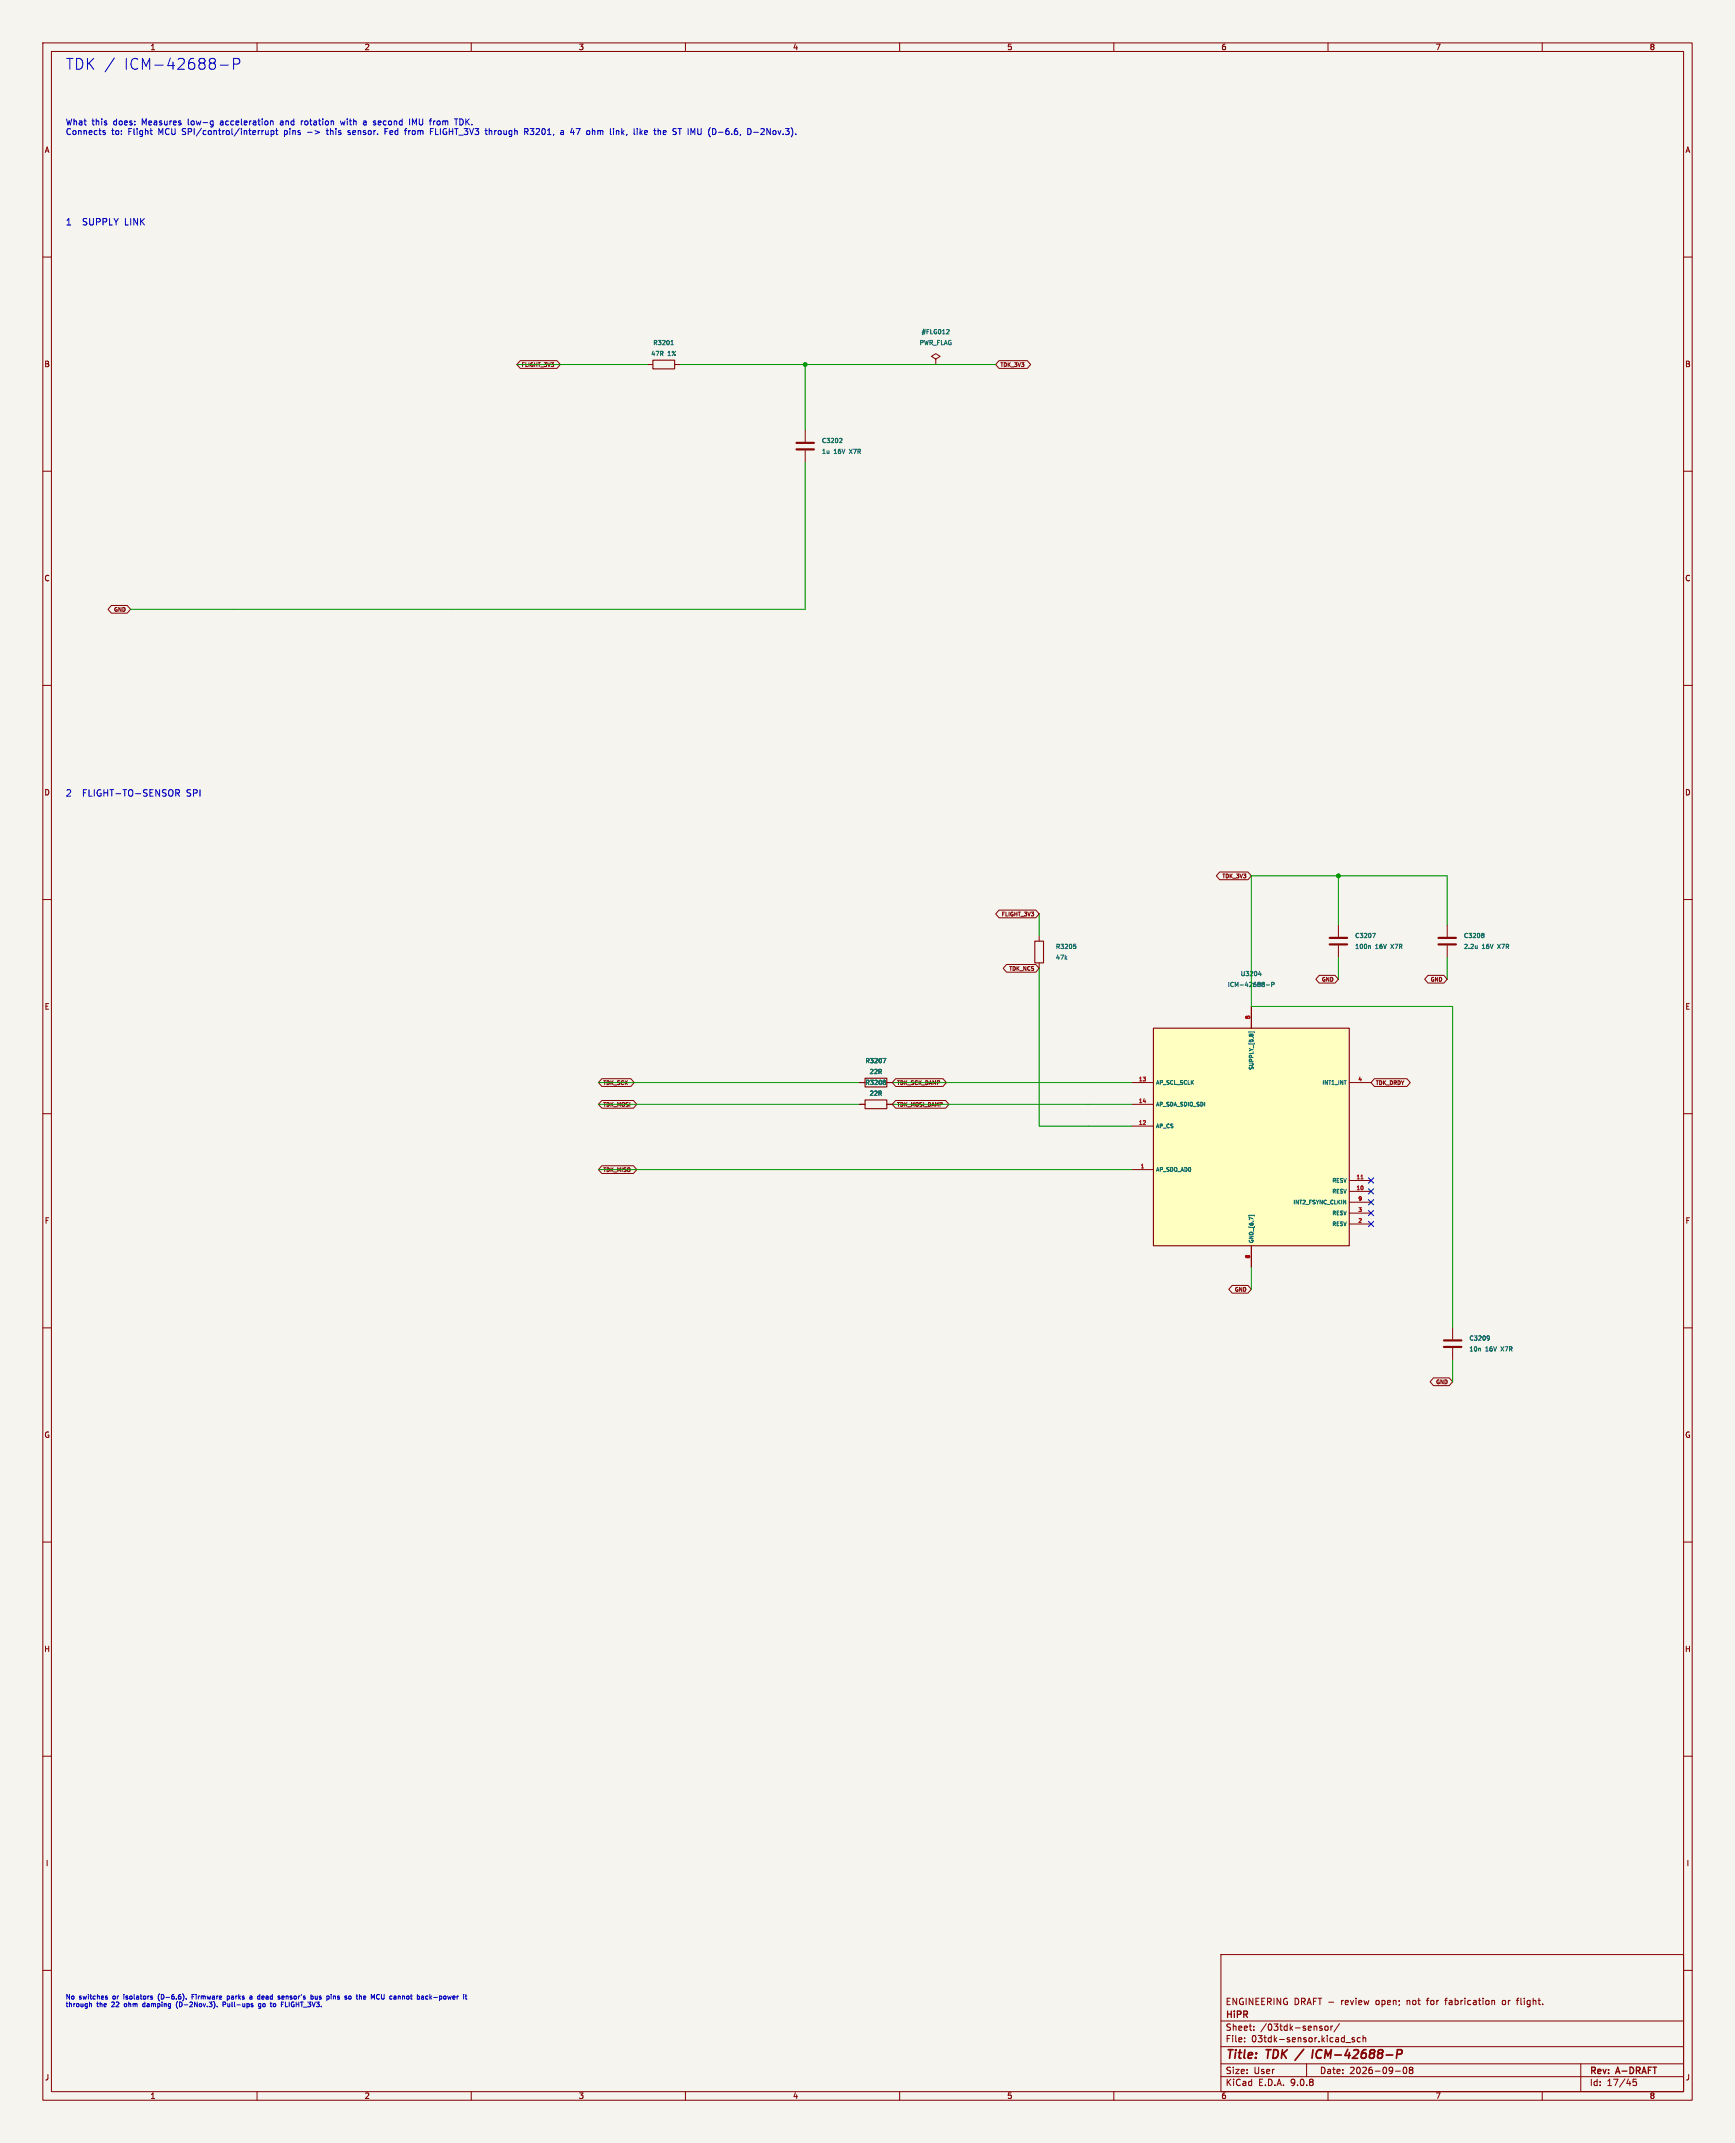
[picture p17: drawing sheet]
<svg xmlns="http://www.w3.org/2000/svg" width="405mm" height="500mm" viewBox="0 0 405 500" stroke-linecap="round" stroke-linejoin="round" font-family="sans-serif">
<defs><g id="words">
<g font-size="3.5" fill="#0000c2">
<text x="15.2" y="16.5">TDK /</text>
<text x="28.7" y="16.5">ICM-42688-P</text>
</g>
<g font-size="2.8" fill="#840000">
<text x="286" y="481.2">Title:</text>
<text x="295.7" y="481.2">TDK /</text>
<text x="307.9" y="481.2">ICM-42688-P</text>
</g>
<g font-size="2.1" fill="#0000c2">
<text x="15.2" y="52.8">1</text>
<text x="19.3" y="52.8">SUPPLY</text>
<text x="29.3" y="52.8">LINK</text>
<text x="15.2" y="186.2">2</text>
<text x="19.3" y="186.2">FLIGHT-TO-SENSOR</text>
<text x="43.7" y="186.2">SPI</text>
</g>
<g font-size="2.1" fill="#840000">
<text x="286" y="471.5">HiPR</text>
<text x="286" y="468.3">ENGINEERING DRAFT -</text>
<text x="313.2" y="468.3">review</text>
<text x="321.4" y="468.3">open;</text>
<text x="328.8" y="468.3">not</text>
<text x="333.7" y="468.3">for</text>
<text x="338.1" y="468.3">fabrication</text>
<text x="351.5" y="468.3">or</text>
<text x="355.1" y="468.3">flight.</text>
<text x="286" y="477">File:</text>
<text x="286" y="474.3">Sheet:</text>
<text x="292.1" y="477">03tdk-sensor.kicad_sch</text>
<text x="294.2" y="474.3">/03tdk-sensor/</text>
<text x="286" y="484.4">Size:</text>
<text x="292.7" y="484.4">User</text>
<text x="308" y="484.4">Date:</text>
<text x="315" y="484.4">2026-09-08</text>
<text x="371" y="484.6">Rev:</text>
<text x="377.4" y="484.6">A-DRAFT</text>
<text x="286" y="487.2">KiCad</text>
<text x="293.7" y="487.2">E.D.A.</text>
<text x="301.3" y="487.2">9.0.8</text>
<text x="371" y="487.2">Id:</text>
<text x="375.1" y="487.2">17/45</text>
</g>
<g font-size="1.9" fill="#0000c2">
<text x="15.2" y="29.6">What</text>
<text x="21.4" y="29.6">this</text>
<text x="26.5" y="29.6">does:</text>
<text x="33.3" y="29.6">Measures</text>
<text x="44.2" y="29.6">low-g</text>
<text x="51.9" y="29.6">acceleration</text>
<text x="66.1" y="29.6">and</text>
<text x="71.1" y="29.6">rotation</text>
<text x="80.6" y="29.6">with</text>
<text x="86" y="29.6">a</text>
<text x="88.5" y="29.6">second</text>
<text x="97.1" y="29.6">IMU</text>
<text x="102.1" y="29.6">from</text>
<text x="108.1" y="29.6">TDK.</text>
<text x="15.2" y="31.8">Connects</text>
<text x="26" y="31.8">to:</text>
<text x="30" y="31.8">Flight</text>
<text x="37.2" y="31.8">MCU SPI/control/interrupt</text>
<text x="66.9" y="31.8">pins</text>
<text x="72.4" y="31.8">-&gt;</text>
<text x="77.1" y="31.8">this</text>
<text x="82.3" y="31.8">sensor.</text>
<text x="91" y="31.8">Fed</text>
<text x="95.9" y="31.8">from</text>
<text x="102" y="31.8">FLIGHT_3V3</text>
<text x="115.1" y="31.8">through</text>
<text x="124.3" y="31.8">R3201,</text>
<text x="133" y="31.8">a</text>
<text x="135.5" y="31.8">47</text>
<text x="139.4" y="31.8">ohm</text>
<text x="145.1" y="31.8">link,</text>
<text x="150.8" y="31.8">like</text>
<text x="155.7" y="31.8">the</text>
<text x="160.3" y="31.8">ST IMU</text>
<text x="168.9" y="31.8">(D-6.6,</text>
<text x="178.2" y="31.8">D-2Nov.3).</text>
</g>
<g font-size="1.8" fill="#840000">
<text x="35" y="11.9">1</text>
<text x="85" y="11.9">2</text>
<text x="135" y="11.9">3</text>
<text x="185" y="11.9">4</text>
<text x="235" y="11.9">5</text>
<text x="285" y="11.9">6</text>
<text x="335" y="11.9">7</text>
<text x="385" y="11.9">8</text>
<text x="10.3" y="35.9">A</text>
<text x="393.3" y="35.9">A</text>
<text x="10.3" y="85.9">B</text>
<text x="393.3" y="85.9">B</text>
<text x="10.3" y="135.9">C</text>
<text x="393.3" y="135.9">C</text>
<text x="10.3" y="185.9">D</text>
<text x="393.3" y="185.9">D</text>
<text x="10.3" y="235.9">E</text>
<text x="393.3" y="235.9">E</text>
<text x="10.3" y="285.9">F</text>
<text x="393.3" y="285.9">F</text>
<text x="10.3" y="335.9">G</text>
<text x="393.3" y="335.9">G</text>
<text x="10.2" y="385.9">H</text>
<text x="393.2" y="385.9">H</text>
<text x="10.6" y="435.9">I</text>
<text x="393.6" y="435.9">I</text>
<text x="10.4" y="485.9">J</text>
<text x="393.4" y="485.9">J</text>
<text x="35" y="490.2">1</text>
<text x="85" y="490.2">2</text>
<text x="135" y="490.2">3</text>
<text x="185" y="490.2">4</text>
<text x="235" y="490.2">5</text>
<text x="285" y="490.2">6</text>
<text x="335" y="490.2">7</text>
<text x="385" y="490.2">8</text>
</g>
<g font-size="1.5" fill="#0000c2">
<text x="15.2" y="467">No</text>
<text x="18.5" y="467">switches</text>
<text x="26.5" y="467">or</text>
<text x="29.3" y="467">isolators</text>
<text x="37.5" y="467">(D-6.6).</text>
<text x="45.7" y="467">Firmware</text>
<text x="54.1" y="467">parks</text>
<text x="59.6" y="467">a</text>
<text x="61.7" y="467">dead</text>
<text x="66.7" y="467">sensor's</text>
<text x="74.6" y="467">bus</text>
<text x="78.6" y="467">pins</text>
<text x="83" y="467">so</text>
<text x="86" y="467">the</text>
<text x="89.6" y="467">MCU</text>
<text x="94.2" y="467">cannot</text>
<text x="100.9" y="467">back-power</text>
<text x="15.2" y="468.8">through</text>
<text x="22.6" y="468.8">the</text>
<text x="26.2" y="468.8">22</text>
<text x="29.4" y="468.8">ohm</text>
<text x="33.9" y="468.8">damping</text>
<text x="42" y="468.8">(D-2Nov.3).</text>
<text x="53.1" y="468.8">Pull-ups</text>
<text x="61.7" y="468.8">go</text>
<text x="64.8" y="468.8">to</text>
<text x="67.5" y="468.8">FLIGHT_3V3.</text>
</g>
<g font-size="1.4" fill="#006464">
<text x="151.9" y="83.3">47R</text>
<text x="152.4" y="80.8">R3201</text>
<text x="155.9" y="83.3">1%</text>
<text x="214.5" y="80.8">PWR_FLAG</text>
<text x="215" y="78.2">#FLG012</text>
<text x="191.7" y="106.2">1u</text>
<text x="191.7" y="103.6">C3202</text>
<text x="194.6" y="106.2">16V</text>
<text x="198.5" y="106.2">X7R</text>
<text x="246.3" y="221.7">R3205</text>
<text x="316.2" y="221.7">100n</text>
<text x="316.2" y="219.2">C3207</text>
<text x="321" y="221.7">16V</text>
<text x="324.9" y="221.7">X7R</text>
<text x="341.6" y="221.7">2.2u</text>
<text x="341.6" y="219.2">C3208</text>
<text x="346" y="221.7">16V</text>
<text x="349.8" y="221.7">X7R</text>
<text x="246.3" y="224.3">47k</text>
<text x="286.5" y="230.6">ICM-42688-P</text>
<text x="289.5" y="228.1">U3204</text>
<text x="201.9" y="248.4">R3207</text>
<text x="202.9" y="250.9">22R</text>
<text x="201.9" y="253.5">R3208</text>
<text x="202.9" y="256">22R</text>
<text x="342.9" y="315.7">10n</text>
<text x="342.9" y="313.2">C3209</text>
<text x="346.7" y="315.7">16V</text>
<text x="350.6" y="315.7">X7R</text>
</g>
<g font-size="1.3" fill="#840000">
<text x="121.7" y="85.8">FLIGHT_3V3</text>
<text x="233.4" y="85.8">TDK_3V3</text>
<text x="26.4" y="143">GND</text>
<text x="285.2" y="205.2">TDK_3V3</text>
<text x="233.7" y="214.1">FLIGHT_3V3</text>
<text x="235.4" y="226.8">TDK_NCS</text>
<text x="308.4" y="229.4">GND</text>
<text x="333.8" y="229.4">GND</text>
<text x="140.7" y="253.5">TDK_SCK</text>
<text x="209.3" y="253.5">TDK_SCK_DAMP</text>
<text x="321.1" y="253.5">TDK_DRDY</text>
<text x="140.7" y="258.6">TDK_MOSI</text>
<text x="209.3" y="258.6">TDK_MOSI_DAMP</text>
<text x="140.7" y="273.8">TDK_MISO</text>
<text x="288.1" y="301.7">GND</text>
<text x="335.1" y="323.3">GND</text>
</g>
<g font-size="1.3" fill="#a90000">
<text x="291.8" y="238.1" transform="rotate(-90 291.8 238.1)">5</text>
<text x="265.7" y="252.5">13</text>
<text x="265.7" y="257.6">14</text>
<text x="316.9" y="252.5">4</text>
<text x="265.7" y="262.7">12</text>
<text x="266.1" y="272.8">1</text>
<text x="316.5" y="275.4">11</text>
<text x="316.5" y="277.9">10</text>
<text x="316.9" y="280.4">9</text>
<text x="316.9" y="283">3</text>
<text x="316.9" y="285.5">2</text>
<text x="291.8" y="294" transform="rotate(-90 291.8 294)">7</text>
</g>
<g font-size="1.3" fill="#006464">
<text x="292.8" y="250" transform="rotate(-90 292.8 250)">SUPPLY_[5,8]</text>
<text x="269.7" y="253.4">AP_SCL_SCLK</text>
<text x="308.5" y="253.4">INT1_INT</text>
<text x="269.7" y="258.5">AP_SDA_SDIO_SDI</text>
<text x="269.7" y="263.6">AP_CS</text>
<text x="269.7" y="273.7">AP_SDO_AD0</text>
<text x="301.7" y="281.4">INT2_FSYNC_CLKIN</text>
<text x="310.8" y="276.3">RESV</text>
<text x="310.8" y="278.8">RESV</text>
<text x="310.8" y="283.9">RESV</text>
<text x="310.8" y="286.4">RESV</text>
<text x="292.8" y="290.3" transform="rotate(-90 292.8 290.3)">GND_[6,7]</text>
</g>
</g></defs>
<path d="M0 0h405v500.3h-405z" fill="#f5f4ef" stroke="#f5f4ef" stroke-width=".23"/>
<g fill="none" stroke="#840000" stroke-width=".23">
<path d="M10 10h385v480.3h-385zM12 12h381v476.3h-381zM60 10v2M110 10v2M160 10v2M210 10v2M260 10v2M310 10v2M360 10v2M10 60h2M393 60h2M10 110h2"/>
<path d="M393 110h2M10 160h2M393 160h2M10 210h2M242.6 218.5v1.2M312.4 215.9v2.8M337.8 215.9v2.8M393 210h2M242.6 224.8v1.3M312.4 220.7v2.8M337.8 220.7v2.8M10 260h2"/>
<path d="M393 260h2M10 310h2M339.1 309.9v2.8M339.1 314.7v2.8M393 310h2M10 360h2M393 360h2M10 410h2M393 410h2M285 456.3h108v32h-108zM10 460h2M285 477.8h108"/>
<path d="M285 471.8h108M290.5 476.6v.1M290.5 475.8v.1M292.7 473.9v.1M292.7 473.1v.1M308.1 473.5l.6 .2-.1 .3h-.4M308.1 473.1h.5M309.4 473.1l.3-.1 .3 .3v.4l-.3 .3-.5-.3zM310.7 473v1M311.1 473l-.4 .3M312.7 472.5l-1.3 1.9M314.2 476.9h1.1"/>
<path d="M316.2 475.8l-.4-.1-.2 .2 .1 .3 .5 .1v.4h-.6M317.5 475.8l-.4-.1-.3 .3 .2 .7h.5M318.2 475.9l.5-.1 .1 .9M318.2 475.2v1.5M337.2 467h.6M348.3 467.1h.5l.1 .9M351 467l-.3 .3v.4l.3 .3M354 467h.5M354.5 466.5l-.3 .2v1.3M393 460h2M60 488.3v2M110 488.3v2"/>
<path d="M160 488.3v2M210 488.3v2M260 488.3v2M285 484.8h108M285 481.8h108M305 481.8v3M310 488.3v2M325.7 483.6h1.2M327.7 482.8l.2-.2a.8 .8 0 0 1 .5 .8 .8 .8 0 0 1-.5 .7l-.4-.5zM329.2 483.3l-.2-.3 .2-.4 .5 .1 .1 .2-.3 .4M329.2 483.3l-.2 .3v.4l.2 .1h.5l.1-.3-.1-.4-.2-.1M329.2 483.3h.3"/>
<path d="M360 488.3v2M369 481.8v6.5M382 485.4h-.8v.7l.2-.1 .5 .1 .1 .2v.5l-.3 .1-.5-.1"/>
</g>
<path d="M306.5 478.5l-.2 2M326.1 479.6l.9-.1 .3-.3-.1-.5-.2-.2h-.8l-.2 2" fill="none" stroke="#840000" stroke-width=".4"/>
<path d="M241.6 219.7h2v5.1h-2z" fill="none" stroke="#840000" stroke-width=".25"/>
<path d="M320.4 217.9h.7l-.5 1M346 217.9l.4 .2-.2 .2M346 218.3h.2M346.2 218.3l.2 .4-.4 .2M250.6 220.4h.5M250.7 220.8l.5 .2-.1 .4-.4 .1M319.6 220.8l.3 .1v.6M344.8 220.8v.7M344.8 221.4l-.1 .1M347.3 311.9l.4 .2-.1 .6-.2 .2M347.7 312.3l-.4 .2" fill="none" stroke="#006464" stroke-width=".23"/>
<path d="M310.4 219h4.1M335.8 219h4.1M310.4 220.5h4.1M335.8 220.5h4.1M337.1 312.9h4M337.1 314.5h4" fill="none" stroke="#840000" stroke-width=".51"/>
<path d="M269.2 240h45.8v50.8h-45.8z" fill="#ffffc2"/>
<path d="M152.4 84.1h5.1v2h-5.1zM201.9 256.8h5.1v2h-5.1zM201.9 251.7h5.1v2.1h-5.1zM269.2 240h45.8v50.8h-45.8z" fill="none" stroke="#840000" stroke-width=".25"/>
<g fill="none" stroke="#840000" stroke-width=".23">
<path d="M121.4 84.2h8.6l.8 .9-.8 .9h-8.6l-.8-.9zM151.1 85.1h1.3M157.5 85.1h1.2M218.4 83.8l1.1-.6-1.1-.6-1 .6 1 .6v1.3M218.4 85.1h.1M233.2 84.2h6.6l.8 .9-.8 .9h-6.6l-.8-.9zM188 100.3v2.8M188 105.2v2.8M26 141.4h3.7l.8 .9-.8 .9h-3.7l-.8-.9zM233.2 212.5h8.6l.8 .9-.8 .9h-8.6l-.8-.9zM284.7 203.6h6.6l.8 .9-.8 .9h-6.6l-.8-.9zM235 225.2h6.8l.8 .9-.8 .9h-6.8l-.8-.9z"/>
<path d="M292.1 235v5M307.9 227.7h3.7l.8 .9-.8 .9h-3.7l-.7-.9zM333.3 227.7h3.7l.8 .9-.8 .9h-3.7l-.7-.9zM140.5 256.9h7.4l.7 .9-.7 .9h-7.4l-.8-.9zM140.5 251.8h6.8l.7 .9-.7 .9h-6.8l-.8-.9zM200.7 252.7h1.2M200.7 257.8h1.2M207 252.7h1.3M207 257.8h1.3M209.1 251.8h11l.8 .9-.8 .9h-11l-.8-.9zM209.1 256.9h11.6l.8 .9-.8 .9h-11.6l-.8-.9zM264.2 252.7h5"/>
<path d="M264.2 257.8h5M315 252.7h5M320.8 251.8h7.6l.8 .9-.8 .9h-7.6l-.8-.9zM140.5 272.2h7.4l.7 .9-.7 .9h-7.4l-.8-.9zM264.2 262.9h5M264.2 273.1h5M315 275.6h5M315 278.1h5M292.1 290.8v5.1M315 280.7h5M315 283.2h5M315 285.8h5"/>
<path d="M287.6 300.1h3.7l.8 .9-.8 .9h-3.7l-.8-.9zM334.6 321.7h3.7l.8 .9-.8 .9h-3.7l-.8-.9z"/>
</g>
<g fill="none" stroke="#006464" stroke-width=".23">
<path d="M156.7 79.7l.2-.2v1M221.1 76.9l.4 .1 .1 .2-.7 .7h.7M156.6 80.5h.6M196.1 102.3l.4 .1 .1 .2-.7 .7h.7M293.8 227.5h.6M294.3 227.1v.7M295.6 230h.8M296.8 229.9l.5-.1 .1-.4-.6-.1v1M206.1 247.1h.7l-.5 1M206.3 252.2l.4 .2-.2 .2M206.3 252.6h.2M206.5 252.6l.2 .4-.4 .2"/>
<path d="M291.5 241.1v-.2h1.3v.2M291.7 241.5l-.1 .1M291.7 241.5h.1M291.7 241.5l.3 .1 .3-.2 .2 .2M291.5 283.9v-.2h1.3v.2"/>
</g>
<path d="M317.7 275.2h.5" fill="none" stroke="#a90000" stroke-width=".23"/>
<path d="M185.9 103.4h4.1M185.9 104.9h4.1" fill="none" stroke="#840000" stroke-width=".51"/>
<g fill="none" stroke="#009600" stroke-width=".23">
<path d="M120.6 85.1h30.5M158.7 85.1h73.7M188 85.1v15.2M188 108v34.3h-157.5M242.6 213.4v5.1M312.4 204.5v11.4M337.8 215.9v-11.4h-45.7v30.5h47v74.9M242.6 226.1v36.8h21.6M312.4 223.5v5.1M337.8 223.5v5.1M139.7 252.7h61M139.7 257.8h61"/>
<path d="M208.3 252.7h55.9M208.3 257.8h55.9M139.7 273.1h124.5M292.1 295.9v5.1M339.1 317.5v5.1"/>
</g>
<path d="M319.4 277.5l1.2 1.3M319.4 275l1.2 1.2M320.6 277.5l-1.2 1.3M320.6 275l-1.2 1.2M319.4 285.2l1.2 1.2M319.4 280.1l1.2 1.2M319.4 282.6l1.2 1.2M320.6 285.2l-1.2 1.2M320.6 280.1l-1.2 1.2M320.6 282.6l-1.2 1.2" fill="none" stroke="#000084" stroke-width=".23"/>
<g fill="none" stroke="#0000c2" stroke-width=".23">
<path d="M26.7 13.5l-2.2 3.3M51.4 15.2h1.9M54.5 15h1a.69 .69 0 0 0 .5-.7 .69 .69 0 0 0-.5-.7h-1v2.6M24.1 30.9l.4 .1 .1 .2-.2 .2h-.4M24.1 30.6h.4M35 30.5h.5M35.3 31.4h.2M49.3 28.2l.4 .1M49.7 28.2v1.2l-.4 .2M49.7 29.1l-.4 .1M61.1 30.5v.9M61.5 30.5l-.4 .3"/>
<path d="M62 30.5l.1 .9 .5-.1M62.6 30.5v.9M63.1 28.4l.6-.1v.9M63.1 28.2v1M63.3 30.6l.4-.1 .2 .3-.1 .6h-.5M63.3 30.5v1.4M64.3 30.5h.6M64.5 30v1.2l.4 .2M65.6 28.2l-.1 .1M65.6 28.6l-.2 .2 .2 .4M70.3 28.2v1M70.7 28.2l-.4 .3"/>
<path d="M71.8 30.9h1.1M76.1 30.5h.6M76.3 30v1.2l.2 .2M79.5 28.2l.2 1 .3-.7M81.2 31.4h.5M81.7 30.6l-.3-.1-.2 .2 .1 .2 .4 .1M84.9 28.3l.4-.1 .2 .2M85.5 28.6l-.7 .2 .2 .4 .5-.1M89.9 30.7h.4M89.9 30v1.4M95.6 27.8v1.4M96.7 28.8l-.4-1v1.4"/>
<path d="M100.5 30.7h.4M100.5 30v1.4M101.5 28.2l-.3 .3M106.1 27.8h.8M107.7 27.8h-.4v1.4h.4M114.2 30v1.4M114.6 30.5l-.4 .1M122.5 30.8l.6-.1 .1-.5-.7-.2v1.4M122.8 30.8l.5 .6M123.7 30h.9M123.7 31.3l.2 .1M131.1 30.5l.4 .2v.7"/>
<path d="M131.5 31.4h-.4M131.5 30.8l-.4 .1M133.5 30l-.3 1M134.5 30h.9l-.6 1.4M138.8 30.6h-.5M143.9 30.6h.5l.1 .8M143.9 30.5v.9M149.4 30v1.4M149.5 30.9l.4 .5M149.9 30.5l-.5 .5M155.3 30.5l-.5 .2 .1 .7h.4M155.5 30.8l-.7 .2"/>
<path d="M158.3 30h.8M167.7 30.9h1.1M175.9 30.9h1.1M177.7 30.1l-.1 .1M178.3 30.6l-.8 .8h.9M41 185.2l.8-.1 .1-.2-.1-.4-.8-.1v1.5M41.4 185.2l.5 .7M20.9 467.4v1.1M20.9 467.9l.4-.1 .1 .7M24.8 466.4l.3 .2-.4 .1M24.8 466l.2 .1M33.5 467.8l-.2 .2v.3l.2 .2"/>
<path d="M35.3 466.4l.3 .2-.4 .1M35.3 466l.3 .1M37.1 465.7l-.2 .5 .2 .8M41.2 467.7v.8l.3 .4M43.5 466.6v.1M44.8 466.2h.4M45.4 465.6h-.6v1.1M50.7 468.4v.1M52.1 467.4v1.1M52.5 467.4l.2 .2-.1 .3-.5 .1M53.1 466.1l.3-.1 .2 .2-.1 .5h-.4M53.1 466v1.1"/>
<path d="M58.3 466.6l.1 .1h.4M58.3 466.1h.5v.6M58.8 466.3l-.5 .2M60.6 465.6v1.1M60.9 467.8h-.4l-.2 .2 .1 .5h.5M60.9 467.8v.9l-.3 .2-.2-.1M61.3 466l-.2 .2 .2 .5M61.6 466.3l-.5 .1M63.2 467.4v1M63.8 468.4l.5 .1M64.3 467.8l-.5 .1M66.3 466.1l-.4-.1-.1 .2v.5h.5"/>
<path d="M66.3 466.3l-.5 .1M66.6 467.4v1.1h.5M72.7 466l.4 .2v.4l-.4 .1M73.6 466v.7l.5-.1M74.1 466v.7M77.8 466v.7M78.1 466l-.3 .1M81.8 466l.2 .2v.3l-.2 .2M83.3 465.6v1M83.9 465.6v1.1M85 466l.3 .1 .1 .2-.6 .1M85.3 466.7h-.3"/>
<path d="M89 465.6v.9l.2 .2M99.9 466.1l-.3-.1-.2 .2 .1 .5h.4M100.4 465.6v1.1M100.8 466l-.4 .4"/>
</g>
<g fill="#009600" stroke="#009600" stroke-width=".23">
<circle cx="188" cy="85.1" r=".46"/>
<circle cx="312.4" cy="204.5" r=".46"/>
</g>
<use href="#words"/>
</svg>
